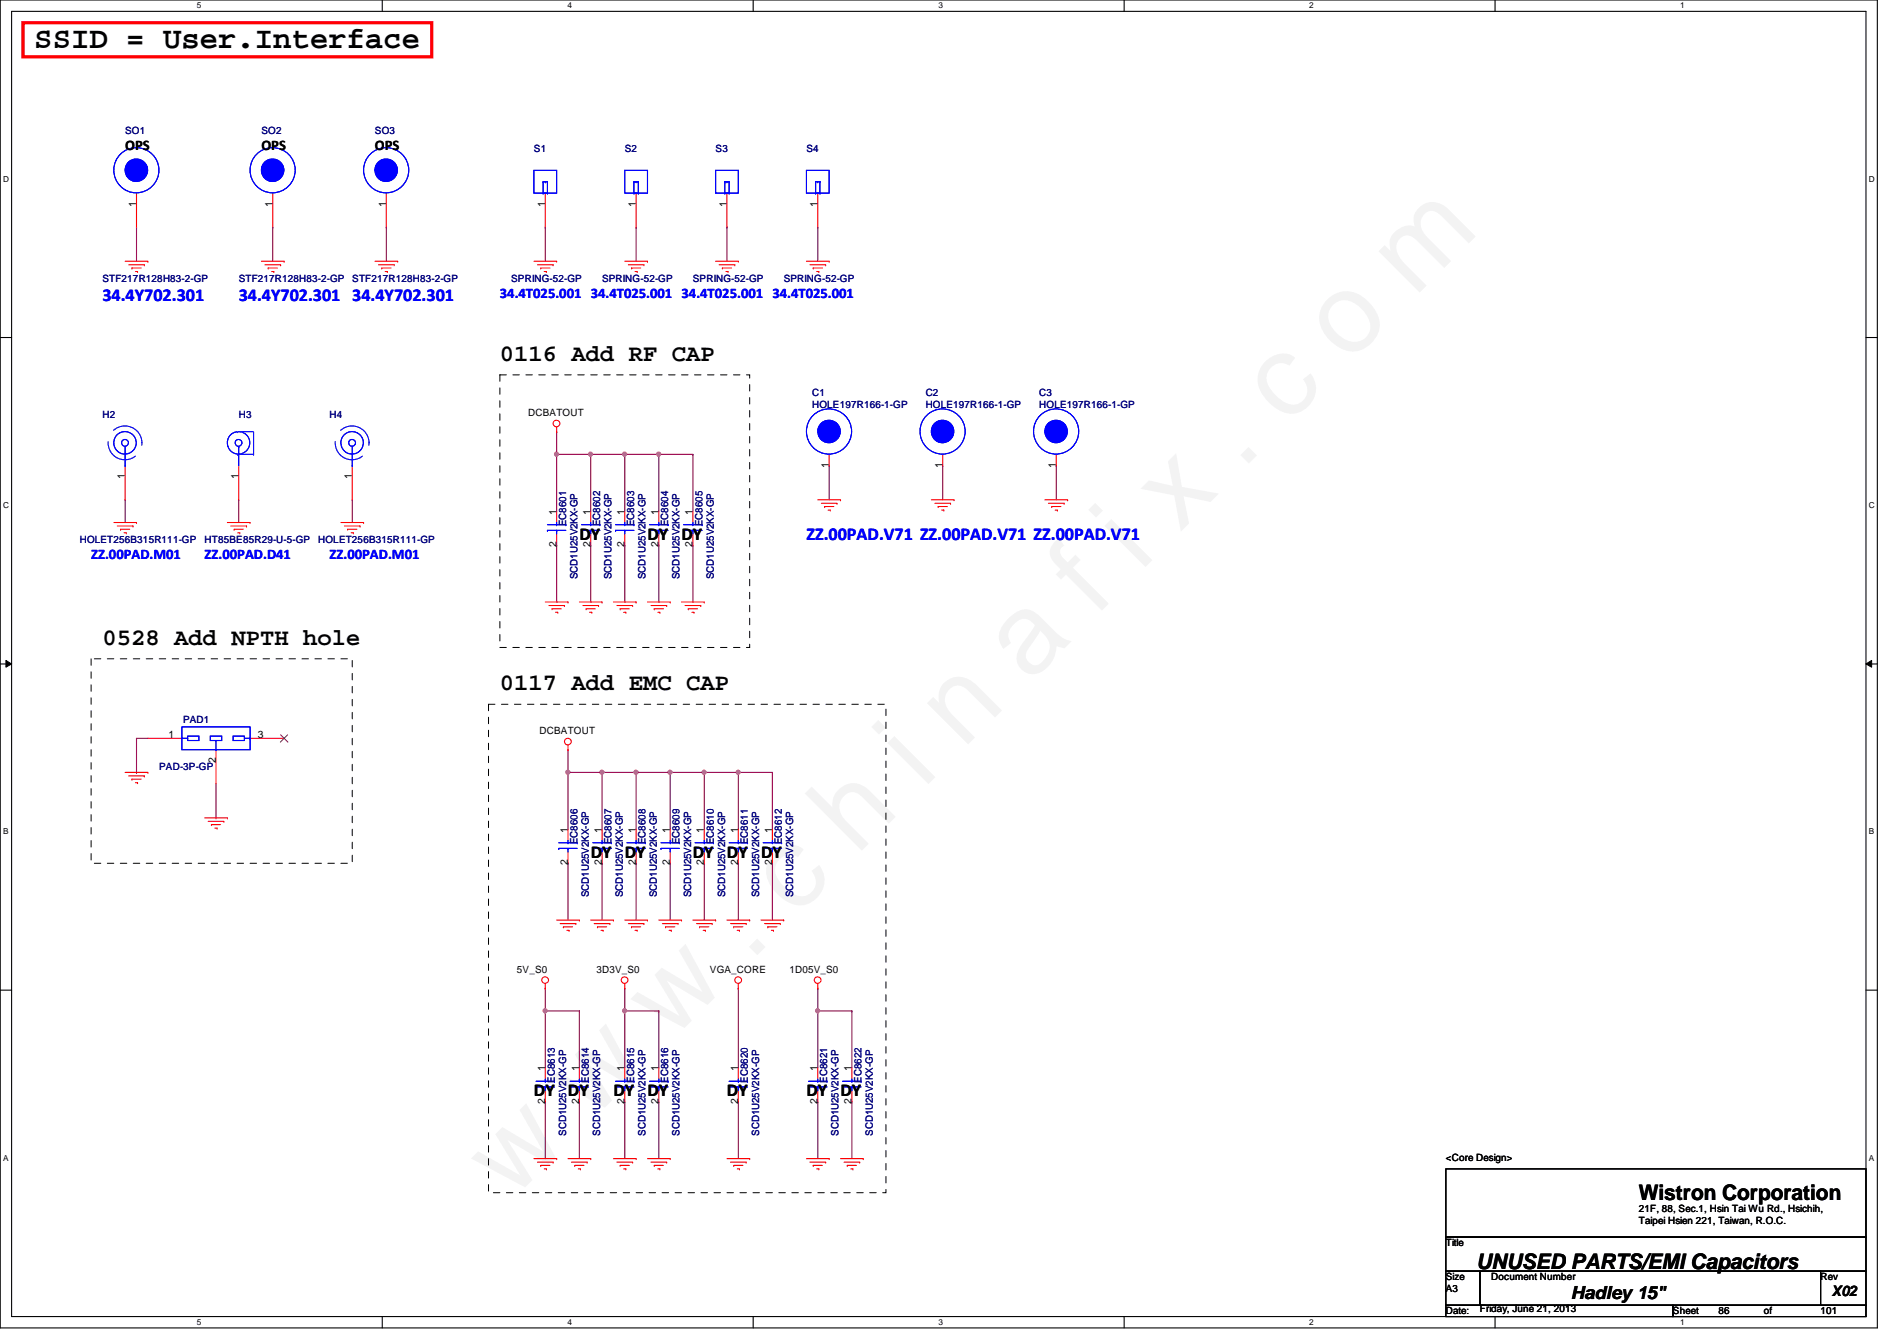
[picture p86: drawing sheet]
<svg xmlns="http://www.w3.org/2000/svg" width="297mm" height="210mm" viewBox="0 0 297 210" stroke-linecap="round" stroke-linejoin="round" font-family="sans-serif">
<defs><g id="words">
<text font-size="17.6" fill="#f0f" x="80.1" y="188" transform="rotate(-45 80.1 188)">w w w . c h i n a f i x . c o m</text>
<text font-size="4.8" x="5.4" y="7.6">SSID = User.Interface</text>
<g font-size="3.7">
<text x="78.3" y="56.5">0116 Add RF CAP</text>
<text x="16" y="101">0528 Add NPTH hole</text>
<text x="78.3" y="108.1">0117 Add EMC CAP</text>
</g>
<g font-size="3.3">
<text x="256.6" y="187.9">Wistron Corporation</text>
<text x="231.2" y="198.6">UNUSED PARTS/EMI Capacitors</text>
</g>
<g font-size="2.8" fill="#00f">
<text x="16" y="47.2">34.4Y702.301</text>
<text x="37.4" y="47.2">34.4Y702.301</text>
<text x="55.2" y="47.2">34.4Y702.301</text>
<text x="126.3" y="84.5">ZZ.00PAD.V71 ZZ.00PAD.V71 ZZ.00PAD.V71</text>
</g>
<g font-size="2.8">
<text x="90.7" y="84.5">DY</text>
<text x="101.4" y="84.5">DY</text>
<text x="106.7" y="84.5">DY</text>
<text x="92.5" y="134.3">DY</text>
<text x="97.8" y="134.3">DY</text>
<text x="108.5" y="134.3">DY</text>
<text x="113.8" y="134.3">DY</text>
<text x="119.2" y="134.3">DY</text>
<text x="83.6" y="171.6">DY</text>
<text x="88.9" y="171.6">DY</text>
<text x="96.1" y="171.6">DY</text>
<text x="101.4" y="171.6">DY</text>
<text x="113.8" y="171.6">DY</text>
<text x="126.3" y="171.6">DY</text>
<text x="131.6" y="171.6">DY</text>
<text x="246" y="203.3">Hadley 15&quot;</text>
</g>
<g font-size="2.3">
<text x="19.6" y="23.5">OPS</text>
<text x="40.9" y="23.5">OPS</text>
<text x="58.7" y="23.5">OPS</text>
<text x="286.8" y="202.8">X02</text>
</g>
<g font-size="2.3" fill="#00f">
<text x="78.3" y="46.6">34.4T025.001</text>
<text x="92.5" y="46.6">34.4T025.001</text>
<text x="106.7" y="46.6">34.4T025.001</text>
<text x="120.9" y="46.6">34.4T025.001</text>
<text x="14.3" y="87.5">ZZ.00PAD.M01</text>
<text x="32" y="87.5">ZZ.00PAD.D41</text>
<text x="51.6" y="87.5">ZZ.00PAD.M01</text>
</g>
<g font-size="1.6" fill="#000080">
<text x="19.6" y="21">SO1</text>
<text x="40.9" y="21">SO2</text>
<text x="58.7" y="21">SO3</text>
<text x="83.6" y="23.8">S1</text>
<text x="97.8" y="23.8">S2</text>
<text x="112.1" y="23.8">S3</text>
<text x="126.3" y="23.8">S4</text>
<text x="16" y="44.1">STF217R128H83-2-GP</text>
<text x="37.4" y="44.1">STF217R128H83-2-GP</text>
<text x="55.2" y="44.1">STF217R128H83-2-GP</text>
<text x="80" y="44.1">SPRING-52-GP</text>
<text x="94.3" y="44.1">SPRING-52-GP</text>
<text x="108.5" y="44.1">SPRING-52-GP</text>
<text x="122.7" y="44.1">SPRING-52-GP</text>
<text x="16" y="65.4">H2</text>
<text x="37.4" y="65.4">H3</text>
<text x="51.6" y="65.4">H4</text>
<text x="127.2" y="62.1">C1</text>
<text x="127.2" y="63.8">HOLE197R166-1-GP</text>
<text x="144.9" y="62.1">C2</text>
<text x="144.9" y="63.8">HOLE197R166-1-GP</text>
<text x="162.7" y="62.1">C3</text>
<text x="162.7" y="63.8">HOLE197R166-1-GP</text>
<text x="88.6" y="82.3" transform="rotate(-90 88.6 82.3)">EC8601</text>
<text x="94" y="82.3" transform="rotate(-90 94 82.3)">EC8602</text>
<text x="99.3" y="82.3" transform="rotate(-90 99.3 82.3)">EC8603</text>
<text x="104.6" y="82.3" transform="rotate(-90 104.6 82.3)">EC8604</text>
<text x="110" y="82.3" transform="rotate(-90 110 82.3)">EC8605</text>
<text x="12.5" y="85">HOLET256B315R111-GP</text>
<text x="32" y="85">HT85BE85R29-U-5-GP</text>
<text x="49.8" y="85">HOLET256B315R111-GP</text>
<text x="90.4" y="90.7" transform="rotate(-90 90.4 90.7)">SCD1U25V2KX-GP</text>
<text x="95.8" y="90.7" transform="rotate(-90 95.8 90.7)">SCD1U25V2KX-GP</text>
<text x="101.1" y="90.7" transform="rotate(-90 101.1 90.7)">SCD1U25V2KX-GP</text>
<text x="106.4" y="90.7" transform="rotate(-90 106.4 90.7)">SCD1U25V2KX-GP</text>
<text x="111.8" y="90.7" transform="rotate(-90 111.8 90.7)">SCD1U25V2KX-GP</text>
<text x="28.7" y="113.1">PAD1</text>
<text x="24.9" y="120.6">PAD-3P-GP</text>
<text x="90.4" y="132.1" transform="rotate(-90 90.4 132.1)">EC8606</text>
<text x="95.8" y="132.1" transform="rotate(-90 95.8 132.1)">EC8607</text>
<text x="101.1" y="132.1" transform="rotate(-90 101.1 132.1)">EC8608</text>
<text x="106.4" y="132.1" transform="rotate(-90 106.4 132.1)">EC8609</text>
<text x="111.8" y="132.1" transform="rotate(-90 111.8 132.1)">EC8610</text>
<text x="117.1" y="132.1" transform="rotate(-90 117.1 132.1)">EC8611</text>
<text x="122.4" y="132.1" transform="rotate(-90 122.4 132.1)">EC8612</text>
<text x="92.2" y="140.5" transform="rotate(-90 92.2 140.5)">SCD1U25V2KX-GP</text>
<text x="97.5" y="140.5" transform="rotate(-90 97.5 140.5)">SCD1U25V2KX-GP</text>
<text x="102.9" y="140.5" transform="rotate(-90 102.9 140.5)">SCD1U25V2KX-GP</text>
<text x="108.2" y="140.5" transform="rotate(-90 108.2 140.5)">SCD1U25V2KX-GP</text>
<text x="113.5" y="140.5" transform="rotate(-90 113.5 140.5)">SCD1U25V2KX-GP</text>
<text x="118.9" y="140.5" transform="rotate(-90 118.9 140.5)">SCD1U25V2KX-GP</text>
<text x="124.2" y="140.5" transform="rotate(-90 124.2 140.5)">SCD1U25V2KX-GP</text>
<text x="86.9" y="169.5" transform="rotate(-90 86.9 169.5)">EC8613</text>
<text x="92.2" y="169.5" transform="rotate(-90 92.2 169.5)">EC8614</text>
<text x="99.3" y="169.5" transform="rotate(-90 99.3 169.5)">EC8615</text>
<text x="104.6" y="169.5" transform="rotate(-90 104.6 169.5)">EC8616</text>
<text x="117.1" y="169.5" transform="rotate(-90 117.1 169.5)">EC8620</text>
<text x="129.5" y="169.5" transform="rotate(-90 129.5 169.5)">EC8621</text>
<text x="134.9" y="169.5" transform="rotate(-90 134.9 169.5)">EC8622</text>
<text x="88.6" y="177.8" transform="rotate(-90 88.6 177.8)">SCD1U25V2KX-GP</text>
<text x="94" y="177.8" transform="rotate(-90 94 177.8)">SCD1U25V2KX-GP</text>
<text x="101.1" y="177.8" transform="rotate(-90 101.1 177.8)">SCD1U25V2KX-GP</text>
<text x="106.4" y="177.8" transform="rotate(-90 106.4 177.8)">SCD1U25V2KX-GP</text>
<text x="118.9" y="177.8" transform="rotate(-90 118.9 177.8)">SCD1U25V2KX-GP</text>
<text x="131.3" y="177.8" transform="rotate(-90 131.3 177.8)">SCD1U25V2KX-GP</text>
<text x="136.6" y="177.8" transform="rotate(-90 136.6 177.8)">SCD1U25V2KX-GP</text>
</g>
<g font-size="1.6">
<text x="21.3" y="32.3" transform="rotate(-90 21.3 32.3)">1</text>
<text x="42.7" y="32.3" transform="rotate(-90 42.7 32.3)">1</text>
<text x="60.4" y="32.3" transform="rotate(-90 60.4 32.3)">1</text>
<text x="85.3" y="32.3" transform="rotate(-90 85.3 32.3)">1</text>
<text x="99.6" y="32.3" transform="rotate(-90 99.6 32.3)">1</text>
<text x="113.8" y="32.3" transform="rotate(-90 113.8 32.3)">1</text>
<text x="128" y="32.3" transform="rotate(-90 128 32.3)">1</text>
<text x="82.7" y="65.1">DCBATOUT</text>
<text x="19.6" y="75" transform="rotate(-90 19.6 75)">1</text>
<text x="37.3" y="75" transform="rotate(-90 37.3 75)">1</text>
<text x="55.1" y="75" transform="rotate(-90 55.1 75)">1</text>
<text x="129.8" y="73.2" transform="rotate(-90 129.8 73.2)">1</text>
<text x="147.6" y="73.2" transform="rotate(-90 147.6 73.2)">1</text>
<text x="165.4" y="73.2" transform="rotate(-90 165.4 73.2)">1</text>
<text x="87.1" y="80.6" transform="rotate(-90 87.1 80.6)">1</text>
<text x="92.5" y="80.6" transform="rotate(-90 92.5 80.6)">1</text>
<text x="97.8" y="80.6" transform="rotate(-90 97.8 80.6)">1</text>
<text x="103.1" y="80.6" transform="rotate(-90 103.1 80.6)">1</text>
<text x="108.5" y="80.6" transform="rotate(-90 108.5 80.6)">1</text>
<text x="87.1" y="85.7" transform="rotate(-90 87.1 85.7)">2</text>
<text x="92.5" y="85.7" transform="rotate(-90 92.5 85.7)">2</text>
<text x="97.8" y="85.7" transform="rotate(-90 97.8 85.7)">2</text>
<text x="103.1" y="85.7" transform="rotate(-90 103.1 85.7)">2</text>
<text x="108.5" y="85.7" transform="rotate(-90 108.5 85.7)">2</text>
<text x="26.4" y="115.5">1</text>
<text x="33.8" y="119.5" transform="rotate(-90 33.8 119.5)">2</text>
<text x="40.4" y="115.5">3</text>
<text x="84.5" y="114.9">DCBATOUT</text>
<text x="88.9" y="130.3" transform="rotate(-90 88.9 130.3)">1</text>
<text x="94.2" y="130.3" transform="rotate(-90 94.2 130.3)">1</text>
<text x="99.6" y="130.3" transform="rotate(-90 99.6 130.3)">1</text>
<text x="104.9" y="130.3" transform="rotate(-90 104.9 130.3)">1</text>
<text x="110.2" y="130.3" transform="rotate(-90 110.2 130.3)">1</text>
<text x="115.6" y="130.3" transform="rotate(-90 115.6 130.3)">1</text>
<text x="120.9" y="130.3" transform="rotate(-90 120.9 130.3)">1</text>
<text x="88.9" y="135.5" transform="rotate(-90 88.9 135.5)">2</text>
<text x="94.2" y="135.5" transform="rotate(-90 94.2 135.5)">2</text>
<text x="99.6" y="135.5" transform="rotate(-90 99.6 135.5)">2</text>
<text x="104.9" y="135.5" transform="rotate(-90 104.9 135.5)">2</text>
<text x="110.2" y="135.5" transform="rotate(-90 110.2 135.5)">2</text>
<text x="115.6" y="135.5" transform="rotate(-90 115.6 135.5)">2</text>
<text x="120.9" y="135.5" transform="rotate(-90 120.9 135.5)">2</text>
<text x="80.9" y="152.2">5V_S0</text>
<text x="93.4" y="152.2">3D3V_S0</text>
<text x="111.2" y="152.2">VGA_CORE</text>
<text x="123.6" y="152.2">1D05V_S0</text>
<text x="85.3" y="167.7" transform="rotate(-90 85.3 167.7)">1</text>
<text x="90.7" y="167.7" transform="rotate(-90 90.7 167.7)">1</text>
<text x="97.8" y="167.7" transform="rotate(-90 97.8 167.7)">1</text>
<text x="103.1" y="167.7" transform="rotate(-90 103.1 167.7)">1</text>
<text x="115.6" y="167.7" transform="rotate(-90 115.6 167.7)">1</text>
<text x="128" y="167.7" transform="rotate(-90 128 167.7)">1</text>
<text x="133.3" y="167.7" transform="rotate(-90 133.3 167.7)">1</text>
<text x="85.3" y="172.8" transform="rotate(-90 85.3 172.8)">2</text>
<text x="90.7" y="172.8" transform="rotate(-90 90.7 172.8)">2</text>
<text x="97.8" y="172.8" transform="rotate(-90 97.8 172.8)">2</text>
<text x="103.1" y="172.8" transform="rotate(-90 103.1 172.8)">2</text>
<text x="115.6" y="172.8" transform="rotate(-90 115.6 172.8)">2</text>
<text x="128" y="172.8" transform="rotate(-90 128 172.8)">2</text>
<text x="133.3" y="172.8" transform="rotate(-90 133.3 172.8)">2</text>
<text x="226.4" y="181.7">&lt;Core Design&gt;</text>
<text x="256.6" y="189.7">21F, 88, Sec.1, Hsin Tai Wu Rd., Hsichih,</text>
<text x="256.6" y="191.6">Taipei Hsien 221, Taiwan, R.O.C.</text>
<text x="226.4" y="195.1">Title</text>
<text x="226.4" y="200.4">Size</text>
<text x="226.4" y="202.2">A3</text>
<text x="233.5" y="200.4">Document Number</text>
<text x="285.1" y="200.4">Rev</text>
<text x="226.4" y="205.7">Date:</text>
<text x="231.7" y="205.4">Friday, June 21, 2013</text>
<text x="262" y="205.7">Sheet</text>
<text x="269.1" y="205.7">86</text>
<text x="276.2" y="205.7">of</text>
<text x="285.1" y="205.7">101</text>
</g>
<g font-size="1.3">
<text x="30.8" y="1.3">5</text>
<text x="88.9" y="1.3">4</text>
<text x="146.9" y="1.3">3</text>
<text x="205" y="1.3">2</text>
<text x="263.1" y="1.3">1</text>
<text x=".5" y="28.4">D</text>
<text x="292.6" y="28.4">D</text>
<text x=".5" y="79.5">C</text>
<text x="292.6" y="79.5">C</text>
<text x=".5" y="130.6">B</text>
<text x="292.6" y="130.6">B</text>
<text x=".5" y="181.7">A</text>
<text x="292.6" y="181.7">A</text>
<text x="30.8" y="207.4">5</text>
<text x="88.9" y="207.4">4</text>
<text x="146.9" y="207.4">3</text>
<text x="205" y="207.4">2</text>
<text x="263.1" y="207.4">1</text>
</g>
</g></defs>
<path d="M0 0h294v207.9h-294zM1.8 1.8h290.4v204.3h-290.4z" fill="none" stroke="#000" stroke-width=".17"/>
<g fill="#fff">
<path d="M30.8 .2h.7v1.4h-.7z"/>
<path d="M30.8 206.2h.7v1.4h-.7z"/>
</g>
<path d="M59.9 0v1.8M59.9 206.1v1.8" fill="none" stroke="#000" stroke-width=".17"/>
<g fill="#fff">
<path d="M88.9 .2h.6v1.4h-.6z"/>
<path d="M88.9 206.2h.6v1.4h-.6z"/>
</g>
<path d="M117.9 0v1.8M117.9 206.1v1.8" fill="none" stroke="#000" stroke-width=".17"/>
<g fill="#fff">
<path d="M146.9 .2h.7v1.4h-.7z"/>
<path d="M146.9 206.2h.7v1.4h-.7z"/>
</g>
<path d="M176 0v1.8M176 206.1v1.8" fill="none" stroke="#000" stroke-width=".17"/>
<g fill="#fff">
<path d="M205 .2h.7v1.4h-.7z"/>
<path d="M205 206.2h.7v1.4h-.7z"/>
</g>
<path d="M234.1 0v1.8M234.1 206.1v1.8" fill="none" stroke="#000" stroke-width=".17"/>
<g fill="#fff">
<path d="M263.1 .2h.7v1.4h-.7z"/>
<path d="M263.1 206.2h.7v1.4h-.7z"/>
<path d="M.5 27.3h.9v1.4h-.9z"/>
<path d="M292.6 27.3h.9v1.4h-.9z"/>
<path d="M.5 78.4h.9v1.4h-.9z"/>
<path d="M292.6 78.4h.9v1.4h-.9z"/>
</g>
<path d="M0 52.8h1.8M292.2 52.8h1.8" fill="none" stroke="#000" stroke-width=".17"/>
<g fill="#fff">
<path d="M.5 129.5h.8v1.4h-.8z"/>
<path d="M292.6 129.5h.9v1.4h-.9z"/>
</g>
<path d="M0 103.9h1.8M292.2 103.9h1.8" fill="none" stroke="#000" stroke-width=".17"/>
<path d="M.9 103.4l.9 .5-.9 .5zM292.2 103.9l.9-.5v1z" fill="#000"/>
<path d="M.9 103.4l.9 .5-.9 .5zM292.2 103.9l.9-.5v1z" fill="none" stroke="#000" stroke-width=".16"/>
<g fill="#fff">
<path d="M.5 180.5h.8v1.4h-.8z"/>
<path d="M292.6 180.5h.9v1.4h-.9z"/>
</g>
<path d="M0 155h1.8M292.2 155h1.8M226.4 183h65.8v10.6h-65.8zM226.4 193.6h65.8v5.4h-65.8zM226.4 199h5.3v5.3h-5.3zM231.7 199h53.4v5.3h-53.4zM285.1 199h7.1v5.3h-7.1zM226.4 204.3h35.6v1.8h-35.6zM262 204.3h30.2v1.8h-30.2z" fill="none" stroke="#000" stroke-width=".17"/>
<g fill="none" stroke="#800040" stroke-width=".17">
<path d="M21.4 35.6h.1M21.4 35.6v5.3M42.7 35.6h.1M42.7 35.6v5.3M60.5 35.6h.1M60.5 35.6v5.3M19.6 78.2h.1M19.6 78.2v3.6M37.4 78.2h.1M37.4 78.2v3.6M55.2 78.2h.1M55.2 78.2v3.6"/>
<path d="M21.4 115.6h.1M21.4 115.6v5.3M21.4 115.6h1.8M21.4 120.9h.1M33.8 128h.1M33.8 122.7v5.3"/>
</g>
<g fill="none" stroke="#f00" stroke-width=".17">
<path d="M21.4 30.2v5.4M19.6 40.9h3.6M20.1 41.4h2.5M20.7 42h.1M20.7 42h1.4M21.2 42.5h.3M21.5 42.5h.1M22.6 41.4h.1M23.2 40.9h.1M40.9 40.9h3.6M41.5 41.4h2.4M42 42h.1"/>
<path d="M42 42h1.4M42.5 42.5h.4M42.9 42.5h.1M43.9 41.4h.1M44.5 40.9h.1M58.7 40.9h3.6M59.3 41.4h2.4M59.8 42h.1M59.8 42h1.4M60.3 42.5h.4M60.7 42.5h.1M61.7 41.4h.1"/>
<path d="M62.3 40.9h.1M17.8 81.8h3.6M18.4 82.3h2.4M18.9 82.8h.1M18.9 82.8h1.4M19.4 83.4h.4M19.8 83.4h.1M20.8 82.3h.1M21.4 81.8h.1M35.6 81.8h3.6M36.1 82.3h2.5M36.7 82.8h.1"/>
<path d="M36.7 82.8h1.4M37.2 83.4h.3M37.5 83.4h.1M38.6 82.3h.1M39.2 81.8h.1M53.4 81.8h3.5M53.9 82.3h2.5M54.4 82.8h.1M54.4 82.8h1.5M55 83.4h.3M55.3 83.4h.1M56.4 82.3h.1"/>
<path d="M56.9 81.8h.1M19.6 120.9h3.6M20.1 121.5h2.5M20.7 122h.1M20.7 122h1.4M21.2 122.5h.3M21.5 122.5h.1M22.6 121.5h.1M23.2 120.9h.1M32 128h3.6M32.6 128.6h2.4M33.1 129.1h.1"/>
<path d="M33.1 129.1h1.4M33.7 129.6h.3M34 129.6h.1M35 128.6h.1M35.6 128h.1"/>
</g>
<path d="M3.6 3.6h64v5.3h-64z" fill="none" stroke="#f00" stroke-width=".51"/>
<path d="M78.3 58.7h39.1v42.6h-39.1zM14.3 103.1h40.9v32h-40.9zM76.5 110.2h62.2v76.5h-62.2z" fill="none" stroke="#000" stroke-width=".16" stroke-dasharray="1 1 1 1 1 1 1 1"/>
<circle cx="21.3" cy="26.6" r="1.76" fill="#00f"/>
<g fill="none" stroke="#00f" stroke-width=".17">
<circle cx="21.3" cy="26.6" r="1.76"/>
<circle cx="21.4" cy="26.6" r="3.5"/>
</g>
<circle cx="21.3" cy="26.6" r="1.76" fill="#00f"/>
<g fill="none" stroke="#00f" stroke-width=".17">
<circle cx="21.3" cy="26.6" r="1.76"/>
<circle cx="21.4" cy="26.6" r="3.5"/>
</g>
<path d="M60.5 30.2v5.4" fill="none" stroke="#f00" stroke-width=".17"/>
<circle cx="60.5" cy="26.6" r="1.76" fill="#00f"/>
<g fill="none" stroke="#00f" stroke-width=".17">
<circle cx="60.5" cy="26.6" r="1.76"/>
<circle cx="60.5" cy="26.6" r="3.5"/>
</g>
<circle cx="60.5" cy="26.6" r="1.76" fill="#00f"/>
<g fill="none" stroke="#00f" stroke-width=".17">
<path d="M19.6 72.9h.1M19.6 69.9v3M37.4 69.9h.1M37.4 69.9v3M55.2 72.9h.1M55.2 69.9v3M28.5 113.8h10.7v3.5h-10.7zM28.5 115.6h.9M29.4 115.2h1.8v.7h-1.8zM29.4 115.6h.1M32.9 115.2h1.8v.7h-1.8zM33.8 117.3h.1"/>
<path d="M33.8 115.9v1.4M36.5 115.2h1.8v.7h-1.8zM38.3 115.6h.9M39.2 115.6h.1"/>
<circle cx="60.5" cy="26.6" r="1.76"/>
<circle cx="60.5" cy="26.6" r="3.5"/>
<circle cx="19.6" cy="69.3" r="1.76"/>
<circle cx="19.6" cy="69.3" r=".54"/>
<circle cx="37.3" cy="69.3" r="1.76"/>
<circle cx="37.3" cy="69.3" r=".54"/>
<circle cx="55.1" cy="69.3" r="1.76"/>
<circle cx="55.1" cy="69.3" r=".54"/>
</g>
<path d="M42.7 30.2v5.4M19.6 72.9v5.3M37.4 72.9v5.3M55.2 72.9v5.3M23.2 115.6h5.3M33.8 117.3v5.4M39.2 115.6h5.3" fill="none" stroke="#f00" stroke-width=".17"/>
<g fill="none" stroke="#fff" stroke-width=".16" stroke-dasharray="6.1 2">
<path d="M37.2 67.6h.1M37.2 71.1h.1M39.7 67.6h-2.5M39.7 71.1h-2.5M39.7 67.6v3.5M39.7 71.1h.1"/>
<circle cx="19.6" cy="69.3" r="2.65"/>
<circle cx="55.1" cy="69.3" r="2.65"/>
</g>
<g fill="none" stroke="#00f" stroke-width=".16" stroke-dasharray="6.1 2">
<path d="M37.2 67.6h.1M37.2 71.1h.1M39.7 67.6h-2.5M39.7 71.1h-2.5M39.7 67.6v3.5M39.7 71.1h.1"/>
<circle cx="19.6" cy="69.3" r="2.65"/>
<circle cx="55.1" cy="69.3" r="2.65"/>
</g>
<path d="M43.9 115l1.2 1.2M45 115l-1.1 1.2" fill="none" stroke="#804000" stroke-width=".16"/>
<circle cx="42.7" cy="26.6" r="1.76" fill="#00f"/>
<g fill="none" stroke="#00f" stroke-width=".17">
<circle cx="42.7" cy="26.6" r="1.76"/>
<circle cx="42.7" cy="26.6" r="3.5"/>
</g>
<circle cx="42.7" cy="26.6" r="1.76" fill="#00f"/>
<g fill="none" stroke="#00f" stroke-width=".17">
<circle cx="42.7" cy="26.6" r="1.76"/>
<circle cx="42.7" cy="26.6" r="3.5"/>
</g>
<use href="#words"/>
</svg>
